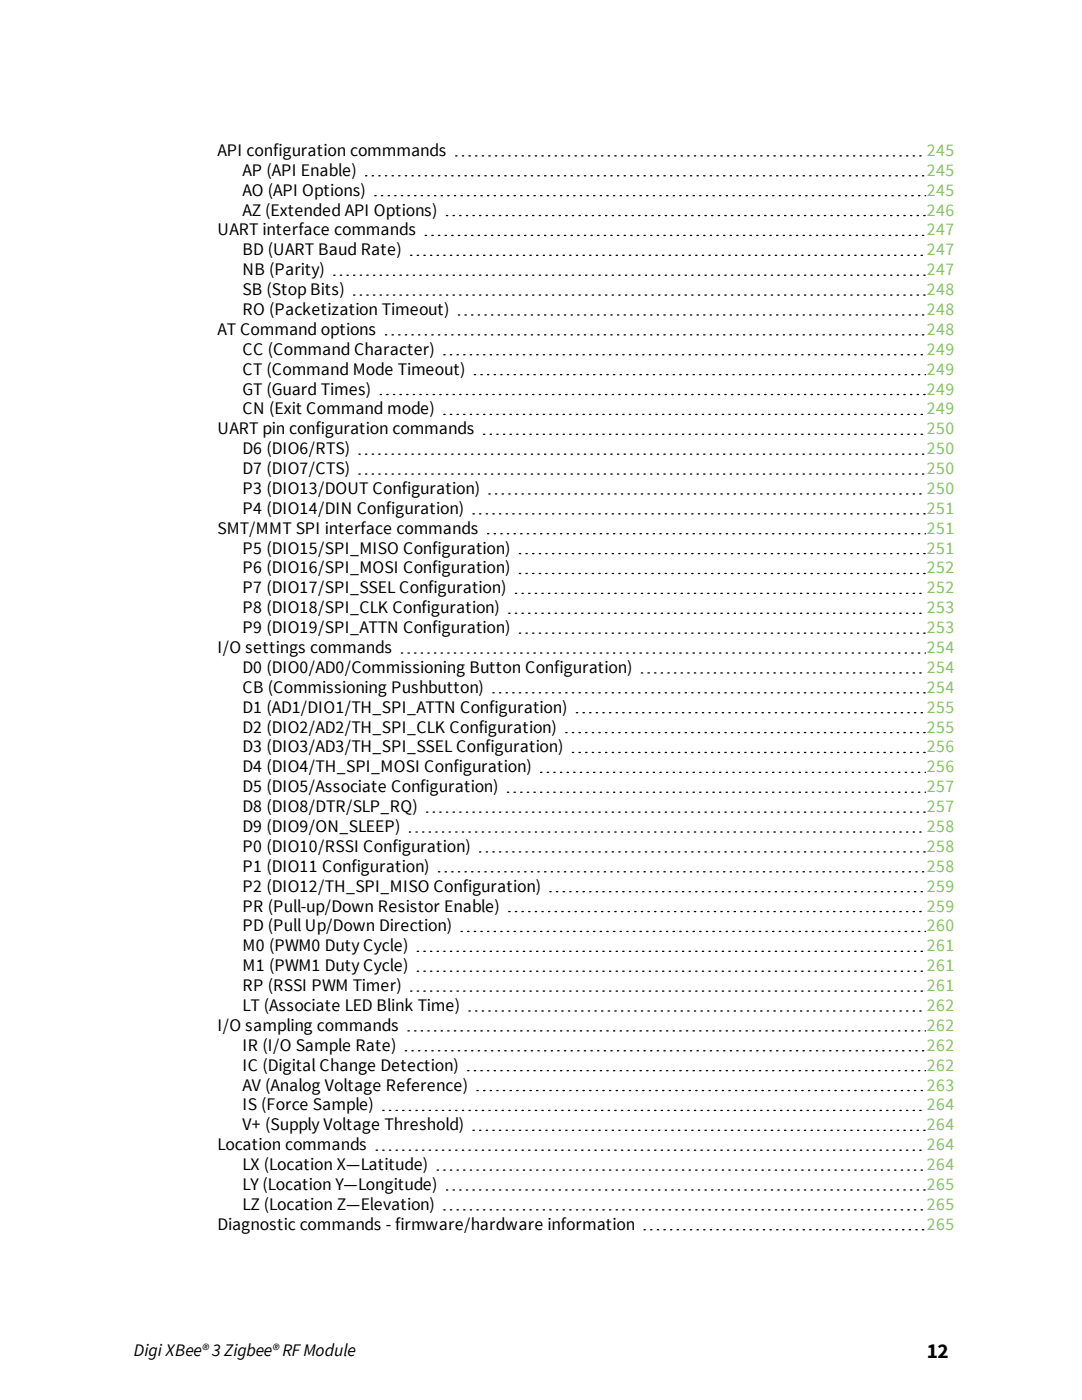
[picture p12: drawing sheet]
<svg xmlns="http://www.w3.org/2000/svg" width="216mm" height="279mm" viewBox="0 0 216 279" stroke-linecap="round" stroke-linejoin="round" font-family="sans-serif">
<defs><g id="words">
<text font-size="4.2" x="184.9" y="271.1">12</text>
<g font-size="3.5">
<text x="43.4" y="31.1">API configuration commmands</text>
<text x="48.4" y="35.1">AP (API Enable)</text>
<text x="48.4" y="39">AO (API Options)</text>
<text x="43.4" y="47">UART interface commands</text>
<text x="48.4" y="43">AZ (Extended API Options)</text>
<text x="48.4" y="51">BD (UART Baud Rate)</text>
<text x="48.4" y="54.9">NB (Parity)</text>
<text x="48.4" y="58.9">SB (Stop Bits)</text>
<text x="48.4" y="62.9">RO (Packetization Timeout)</text>
<text x="43.4" y="66.8">AT Command options</text>
<text x="48.4" y="70.8">CC (Command Character)</text>
<text x="48.4" y="74.8">CT (Command Mode Timeout)</text>
<text x="48.4" y="78.7">GT (Guard Times)</text>
<text x="48.4" y="82.7">CN (Exit Command mode)</text>
<text x="43.4" y="86.7">UART pin configuration commands</text>
<text x="48.4" y="90.6">D6 (DIO6/RTS)</text>
<text x="48.4" y="94.6">D7 (DIO7/CTS)</text>
<text x="48.4" y="98.6">P3 (DIO13/DOUT Configuration)</text>
<text x="43.4" y="106.5">SMT/MMT SPI interface commands</text>
<text x="48.4" y="102.5">P4 (DIO14/DIN Configuration)</text>
<text x="48.4" y="110.5">P5 (DIO15/SPI_MISO Configuration)</text>
<text x="48.4" y="114.5">P6 (DIO16/SPI_MOSI Configuration)</text>
<text x="48.4" y="118.4">P7 (DIO17/SPI_SSEL Configuration)</text>
<text x="48.4" y="122.4">P8 (DIO18/SPI_CLK Configuration)</text>
<text x="43.4" y="130.3">I/O settings commands</text>
<text x="48.4" y="126.4">P9 (DIO19/SPI_ATTN Configuration)</text>
<text x="48.4" y="134.3">D0 (DIO0/AD0/Commissioning Button Configuration)</text>
<text x="48.4" y="138.3">CB (Commissioning Pushbutton)</text>
<text x="48.4" y="142.2">D1 (AD1/DIO1/TH_SPI_ATTN Configuration)</text>
<text x="48.4" y="146.2">D2 (DIO2/AD2/TH_SPI_CLK Configuration)</text>
<text x="48.4" y="150.2">D3 (DIO3/AD3/TH_SPI_SSEL Configuration)</text>
<text x="48.4" y="154.1">D4 (DIO4/TH_SPI_MOSI Configuration)</text>
<text x="48.4" y="158.1">D5 (DIO5/Associate Configuration)</text>
<text x="48.4" y="162.1">D8 (DIO8/DTR/SLP_RQ)</text>
<text x="48.4" y="166">D9 (DIO9/ON_SLEEP)</text>
<text x="48.4" y="170">P0 (DIO10/RSSI Configuration)</text>
<text x="48.4" y="174">P1 (DIO11 Configuration)</text>
<text x="48.4" y="178">P2 (DIO12/TH_SPI_MISO Configuration)</text>
<text x="48.4" y="181.9">PR (Pull-up/Down Resistor Enable)</text>
<text x="48.4" y="185.9">PD (Pull Up/Down Direction)</text>
<text x="48.4" y="189.9">M0 (PWM0 Duty Cycle)</text>
<text x="48.4" y="193.8">M1 (PWM1 Duty Cycle)</text>
<text x="48.4" y="197.8">RP (RSSI PWM Timer)</text>
<text x="48.4" y="201.8">LT (Associate LED Blink Time)</text>
<text x="43.4" y="205.7">I/O sampling commands</text>
<text x="48.4" y="209.7">IR (I/O Sample Rate)</text>
<text x="48.4" y="213.7">IC (Digital Change Detection)</text>
<text x="48.4" y="217.6">AV (Analog Voltage Reference)</text>
<text x="48.4" y="221.6">IS (Force Sample)</text>
<text x="48.4" y="225.6">V+ (Supply Voltage Threshold)</text>
<text x="43.4" y="229.5">Location commands</text>
<text x="48.4" y="233.5">LX (Location X—Latitude)</text>
<text x="48.4" y="237.5">LY (Location Y—Longitude)</text>
<text x="43.4" y="245.4">Diagnostic commands - firmware/hardware information</text>
<text x="48.4" y="241.5">LZ (Location Z—Elevation)</text>
<text x="26.7" y="270.6">Digi XBee®3 Zigbee®RFModule</text>
</g>
<g font-size="3.5" fill="#84c361">
<text x="184.9" y="31.1">245</text>
<text x="184.9" y="35.1">245</text>
<text x="184.9" y="39">245</text>
<text x="184.9" y="43">246</text>
<text x="184.9" y="47">247</text>
<text x="184.9" y="51">247</text>
<text x="184.9" y="54.9">247</text>
<text x="184.9" y="58.9">248</text>
<text x="184.9" y="62.9">248</text>
<text x="184.9" y="66.8">248</text>
<text x="184.9" y="70.8">249</text>
<text x="184.9" y="74.8">249</text>
<text x="184.9" y="78.7">249</text>
<text x="184.9" y="82.7">249</text>
<text x="184.9" y="86.7">250</text>
<text x="184.9" y="90.6">250</text>
<text x="184.9" y="94.6">250</text>
<text x="184.9" y="98.6">250</text>
<text x="184.9" y="102.5">251</text>
<text x="184.9" y="106.5">251</text>
<text x="184.9" y="110.5">251</text>
<text x="184.9" y="114.5">252</text>
<text x="184.9" y="118.4">252</text>
<text x="184.9" y="122.4">253</text>
<text x="184.9" y="126.4">253</text>
<text x="184.9" y="130.3">254</text>
<text x="184.9" y="134.3">254</text>
<text x="184.9" y="138.3">254</text>
<text x="184.9" y="142.2">255</text>
<text x="184.9" y="146.2">255</text>
<text x="184.9" y="150.2">256</text>
<text x="184.9" y="154.1">256</text>
<text x="184.9" y="158.1">257</text>
<text x="184.9" y="162.1">257</text>
<text x="184.9" y="166">258</text>
<text x="184.9" y="170">258</text>
<text x="184.9" y="174">258</text>
<text x="184.9" y="178">259</text>
<text x="184.9" y="181.9">259</text>
<text x="184.9" y="185.9">260</text>
<text x="184.9" y="189.9">261</text>
<text x="184.9" y="193.8">261</text>
<text x="184.9" y="197.8">261</text>
<text x="184.9" y="201.8">262</text>
<text x="184.9" y="205.7">262</text>
<text x="184.9" y="209.7">262</text>
<text x="184.9" y="213.7">262</text>
<text x="184.9" y="217.6">263</text>
<text x="184.9" y="221.6">264</text>
<text x="184.9" y="225.6">264</text>
<text x="184.9" y="229.5">264</text>
<text x="184.9" y="233.5">264</text>
<text x="184.9" y="237.5">265</text>
<text x="184.9" y="241.5">265</text>
<text x="184.9" y="245.4">265</text>
</g>
</g></defs>
<g fill="none" stroke="#000" stroke-width=".26" stroke-dasharray=".3 1.1">
<path d="M72.9 35.1h111.8M74.8 39h109.9M90.9 31.1h93.8M66.6 54.9h118.1M70.6 58.9h114.1M81.9 51h102.8M84.8 47h99.9M89.1 43h95.6M75.8 78.7h108.9M76.9 66.8h107.8M88.5 70.8h96.2M91.5 62.9h93.2"/>
<path d="M94.6 74.8h90.1M71.6 90.6h113.1M71.6 94.6h113.1M88.5 82.7h96.2M96.5 86.7h88.2M97.5 98.6h87.2M94.4 102.5h90.3M97.3 106.5h87.4M102.8 118.4h81.9M103.6 110.5h81.1M103.6 114.5h81.1M80.1 130.3h104.6"/>
<path d="M98.3 138.3h86.4M101.5 122.4h83.2M103.6 126.4h81.1M128 134.3h56.7M101.2 158.1h83.5M107.9 154.1h76.8M112.9 146.2h71.8M114.2 150.2h70.5M115 142.2h69.7M81.7 166h103M85.1 162.1h99.6M87.5 174h97.2"/>
<path d="M95.7 170h89M109.7 178h75M81.9 197.8h102.8M83.3 189.9h101.4M83.3 193.8h101.4M92 185.9h92.7M101.5 181.9h83.2M80.9 209.7h103.8M81.4 205.7h103.3M93.3 213.7h91.4M93.6 201.8h91.1M95.2 217.6h89.5"/>
<path d="M75.1 229.5h109.6M76.4 221.6h108.3M87.2 233.5h97.5M89.1 237.5h95.6M94.4 225.6h90.3M88.5 241.5h96.2M128.5 245.4h56.2"/>
</g>
<use href="#words"/>
</svg>
